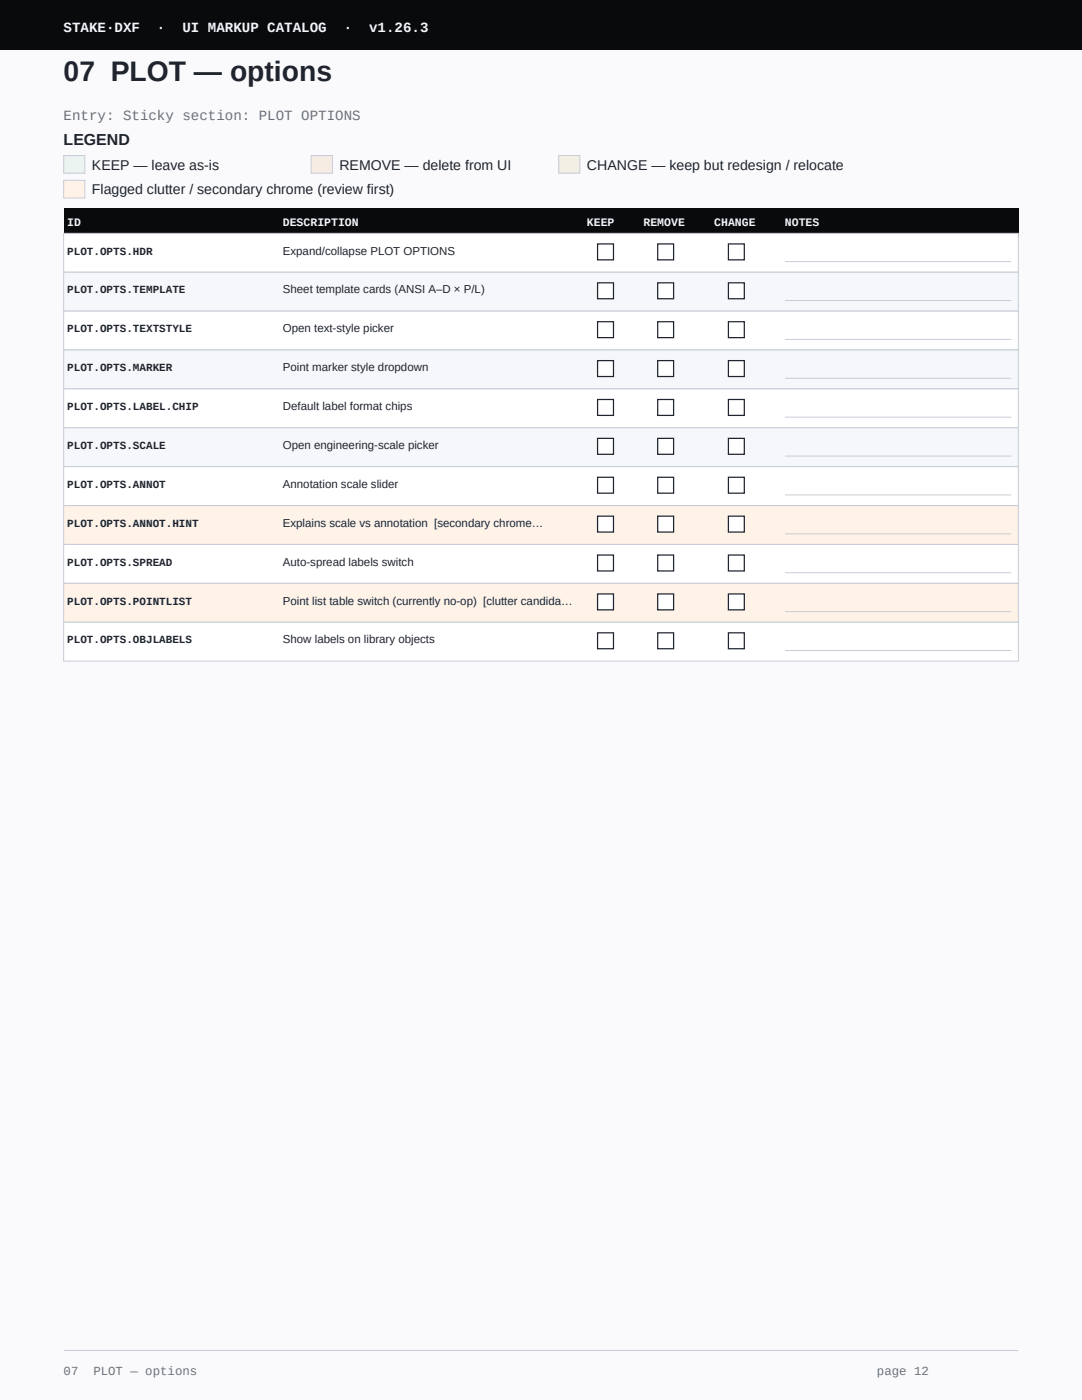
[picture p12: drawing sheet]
<svg xmlns="http://www.w3.org/2000/svg" width="216mm" height="279mm" viewBox="0 0 216 279" stroke-linecap="round" stroke-linejoin="round" font-family="sans-serif">
<defs><g id="words">
<text font-size="5.6" fill="#1f242e" x="12.7" y="16.2">07 PLOT — options</text>
<text font-size="3.2" fill="#1f242e" x="12.7" y="28.9">LEGEND</text>
<g font-size="2.8" fill="#f2f5f7">
<text x="12.7" y="6.4">STAKE·DXF</text>
<text x="31.3" y="6.4">·</text>
<text x="36.4" y="6.4">UI MARKUP CATALOG</text>
<text x="68.6" y="6.4">·</text>
<text x="73.7" y="6.4">v1.26.3</text>
</g>
<text font-size="2.8" fill="#667080" x="12.7" y="24">Entry: Sticky section: PLOT OPTIONS</text>
<g font-size="2.8" fill="#1f242e">
<text x="18.3" y="33.9">KEEP — leave as-is</text>
<text x="67.7" y="33.9">REMOVE — delete from UI</text>
<text x="117.1" y="33.9">CHANGE — keep but redesign / relocate</text>
<text x="18.3" y="38.8">Flagged clutter / secondary chrome (review first)</text>
</g>
<g font-size="2.5" fill="#667080">
<text x="12.7" y="274.5">07</text>
<text x="18.6" y="274.5">PLOT — options</text>
<text x="175" y="274.5">page 12</text>
</g>
<g font-size="2.3" fill="#f2f5f7">
<text x="13.4" y="45.2">ID</text>
<text x="56.4" y="45.2">DESCRIPTION</text>
<text x="117.1" y="45.2">KEEP</text>
<text x="128.4" y="45.2">REMOVE</text>
<text x="142.5" y="45.2">CHANGE</text>
<text x="156.6" y="45.2">NOTES</text>
</g>
<g font-size="2.3" fill="#1f242e">
<text x="56.4" y="50.8">Expand/collapse PLOT OPTIONS</text>
<text x="56.4" y="58.6">Sheet template cards (ANSI A–D × P/L)</text>
<text x="56.4" y="66.3">Open text-style picker</text>
<text x="56.4" y="74.1">Point marker style dropdown</text>
<text x="56.4" y="81.8">Default label format chips</text>
<text x="56.4" y="89.6">Open engineering-scale picker</text>
<text x="56.4" y="97.4">Annotation scale slider</text>
<text x="56.4" y="105.1">Explains scale vs annotation [secondary chrome…</text>
<text x="56.4" y="112.9">Auto-spread labels switch</text>
<text x="56.4" y="120.7">Point list table switch (currently no-op) [clutter candida…</text>
<text x="56.4" y="128.4">Show labels on library objects</text>
</g>
<g font-size="2.2" fill="#1f242e">
<text x="13.4" y="50.8">PLOT.OPTS.HDR</text>
<text x="13.4" y="58.6">PLOT.OPTS.TEMPLATE</text>
<text x="13.4" y="66.3">PLOT.OPTS.TEXTSTYLE</text>
<text x="13.4" y="74.1">PLOT.OPTS.MARKER</text>
<text x="13.4" y="81.8">PLOT.OPTS.LABEL.CHIP</text>
<text x="13.4" y="89.6">PLOT.OPTS.SCALE</text>
<text x="13.4" y="97.4">PLOT.OPTS.ANNOT</text>
<text x="13.4" y="105.1">PLOT.OPTS.ANNOT.HINT</text>
<text x="13.4" y="112.9">PLOT.OPTS.SPREAD</text>
<text x="13.4" y="120.7">PLOT.OPTS.POINTLIST</text>
<text x="13.4" y="128.4">PLOT.OPTS.OBJLABELS</text>
</g>
</g></defs>
<path d="M0 0h215.9v279.4h-215.9z" fill="#fafafc"/>
<path d="M0 0h215.9v9.9h-215.9z" fill="#080a0c"/>
<path d="M12.7 269.5h190.5" fill="none" stroke="#c7ccd6" stroke-width=".21"/>
<path d="M12.7 31h4.2v3.6h-4.2z" fill="#e6f5eb" stroke="#c7ccd6" stroke-width=".2"/>
<path d="M62.1 31h4.2v3.6h-4.2z" fill="#fae6e6" stroke="#c7ccd6" stroke-width=".2"/>
<path d="M111.5 31h4.2v3.6h-4.2z" fill="#f2f0e0" stroke="#c7ccd6" stroke-width=".2"/>
<path d="M12.7 36h4.2v3.5h-4.2z" fill="#fff2e6" stroke="#c7ccd6" stroke-width=".2"/>
<path d="M12.7 41.6h190.5v5.7h-190.5z" fill="#080a0c"/>
<path d="M12.7 46.6h190.5v7.7h-190.5z" fill="#fff" stroke="#c7ccd6" stroke-width=".2"/>
<g fill="#fff" stroke="#1f242e" stroke-width=".25">
<path d="M119.2 48.7h3.2v3.2h-3.2z"/>
<path d="M131.2 48.7h3.2v3.2h-3.2z"/>
<path d="M145.3 48.7h3.2v3.2h-3.2z"/>
</g>
<path d="M156.6 52.2h45.2" fill="none" stroke="#c7ccd6" stroke-width=".2"/>
<path d="M12.7 54.3h190.5v7.8h-190.5z" fill="#f5f7fa" stroke="#c7ccd6" stroke-width=".2"/>
<g fill="#fff" stroke="#1f242e" stroke-width=".25">
<path d="M119.2 56.4h3.2v3.2h-3.2z"/>
<path d="M131.2 56.4h3.2v3.2h-3.2z"/>
<path d="M145.3 56.4h3.2v3.2h-3.2z"/>
</g>
<path d="M156.6 60h45.2" fill="none" stroke="#c7ccd6" stroke-width=".2"/>
<path d="M12.7 62.1h190.5v7.7h-190.5z" fill="#fff" stroke="#c7ccd6" stroke-width=".2"/>
<g fill="#fff" stroke="#1f242e" stroke-width=".25">
<path d="M119.2 64.2h3.2v3.2h-3.2z"/>
<path d="M131.2 64.2h3.2v3.2h-3.2z"/>
<path d="M145.3 64.2h3.2v3.2h-3.2z"/>
</g>
<path d="M156.6 67.7h45.2" fill="none" stroke="#c7ccd6" stroke-width=".2"/>
<path d="M12.7 69.8h190.5v7.8h-190.5z" fill="#f5f7fa" stroke="#c7ccd6" stroke-width=".2"/>
<g fill="#fff" stroke="#1f242e" stroke-width=".25">
<path d="M119.2 72h3.2v3.1h-3.2z"/>
<path d="M131.2 72h3.2v3.1h-3.2z"/>
<path d="M145.3 72h3.2v3.1h-3.2z"/>
</g>
<path d="M156.6 75.5h45.2" fill="none" stroke="#c7ccd6" stroke-width=".2"/>
<path d="M12.7 77.6h190.5v7.8h-190.5z" fill="#fff" stroke="#c7ccd6" stroke-width=".2"/>
<g fill="#fff" stroke="#1f242e" stroke-width=".25">
<path d="M119.2 79.7h3.2v3.2h-3.2z"/>
<path d="M131.2 79.7h3.2v3.2h-3.2z"/>
<path d="M145.3 79.7h3.2v3.2h-3.2z"/>
</g>
<path d="M156.6 83.3h45.2" fill="none" stroke="#c7ccd6" stroke-width=".2"/>
<path d="M12.7 85.4h190.5v7.7h-190.5z" fill="#f5f7fa" stroke="#c7ccd6" stroke-width=".2"/>
<g fill="#fff" stroke="#1f242e" stroke-width=".25">
<path d="M119.2 87.5h3.2v3.2h-3.2z"/>
<path d="M131.2 87.5h3.2v3.2h-3.2z"/>
<path d="M145.3 87.5h3.2v3.2h-3.2z"/>
</g>
<path d="M156.6 91h45.2" fill="none" stroke="#c7ccd6" stroke-width=".2"/>
<path d="M12.7 93.1h190.5v7.8h-190.5z" fill="#fff" stroke="#c7ccd6" stroke-width=".2"/>
<g fill="#fff" stroke="#1f242e" stroke-width=".25">
<path d="M119.2 95.2h3.2v3.2h-3.2z"/>
<path d="M131.2 95.2h3.2v3.2h-3.2z"/>
<path d="M145.3 95.2h3.2v3.2h-3.2z"/>
</g>
<path d="M156.6 98.8h45.2" fill="none" stroke="#c7ccd6" stroke-width=".2"/>
<path d="M12.7 100.9h190.5v7.8h-190.5z" fill="#fff2e6" stroke="#c7ccd6" stroke-width=".2"/>
<g fill="#fff" stroke="#1f242e" stroke-width=".25">
<path d="M119.2 103h3.2v3.2h-3.2z"/>
<path d="M131.2 103h3.2v3.2h-3.2z"/>
<path d="M145.3 103h3.2v3.2h-3.2z"/>
</g>
<path d="M156.6 106.5h45.2" fill="none" stroke="#c7ccd6" stroke-width=".2"/>
<path d="M12.7 108.7h190.5v7.7h-190.5z" fill="#fff" stroke="#c7ccd6" stroke-width=".2"/>
<g fill="#fff" stroke="#1f242e" stroke-width=".25">
<path d="M119.2 110.8h3.2v3.1h-3.2z"/>
<path d="M131.2 110.8h3.2v3.1h-3.2z"/>
<path d="M145.3 110.8h3.2v3.1h-3.2z"/>
</g>
<path d="M156.6 114.3h45.2" fill="none" stroke="#c7ccd6" stroke-width=".2"/>
<path d="M12.7 116.4h190.5v7.8h-190.5z" fill="#fff2e6" stroke="#c7ccd6" stroke-width=".2"/>
<g fill="#fff" stroke="#1f242e" stroke-width=".25">
<path d="M119.2 118.5h3.2v3.2h-3.2z"/>
<path d="M131.2 118.5h3.2v3.2h-3.2z"/>
<path d="M145.3 118.5h3.2v3.2h-3.2z"/>
</g>
<path d="M156.6 122.1h45.2" fill="none" stroke="#c7ccd6" stroke-width=".2"/>
<path d="M12.7 124.2h190.5v7.7h-190.5z" fill="#fff" stroke="#c7ccd6" stroke-width=".2"/>
<g fill="#fff" stroke="#1f242e" stroke-width=".25">
<path d="M119.2 126.3h3.2v3.2h-3.2z"/>
<path d="M131.2 126.3h3.2v3.2h-3.2z"/>
<path d="M145.3 126.3h3.2v3.2h-3.2z"/>
</g>
<path d="M156.6 129.8h45.2" fill="none" stroke="#c7ccd6" stroke-width=".2"/>
<use href="#words"/>
</svg>
